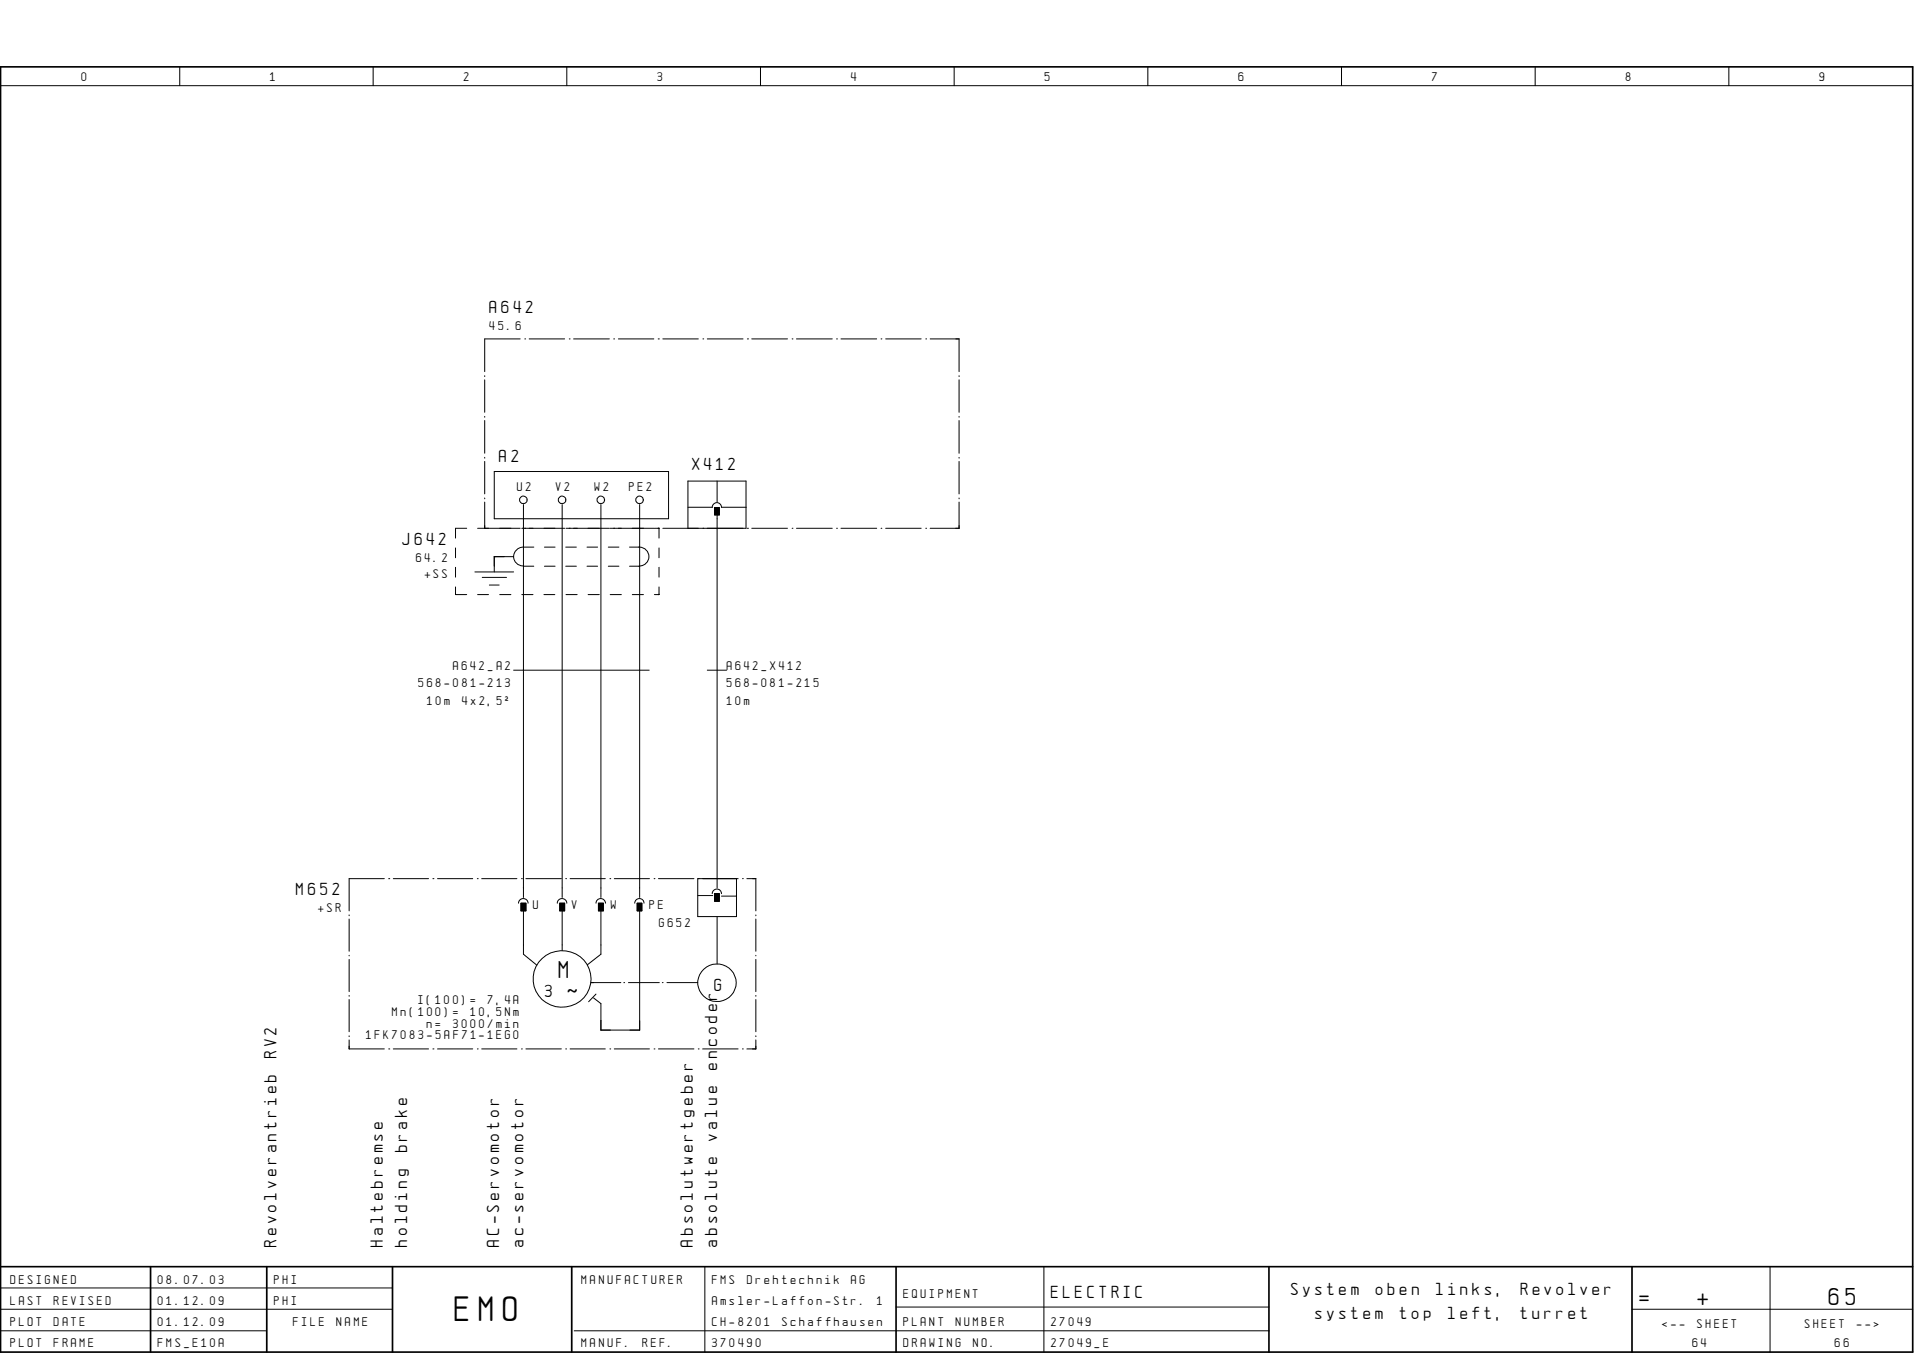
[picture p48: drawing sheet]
<svg xmlns="http://www.w3.org/2000/svg" width="297mm" height="210mm" viewBox="0 0 297 210" stroke-linecap="round" stroke-linejoin="round" font-family="sans-serif">
<defs><g id="words">
<text font-size="4.4" x="70.6" y="205">EMO</text>
<g font-size="3">
<text x="86.7" y="151.8">M</text>
<text x="88.1" y="156">~</text>
<text x="254.4" y="202.4">=</text>
<text x="263.4" y="202.4">+</text>
<text x="283.8" y="202.4">65</text>
</g>
<g font-size="2.2">
<text x="76" y="48.6">A642</text>
<text x="77.5" y="71.7">A2</text>
<text x="107.4" y="73">X412</text>
<text x="62.5" y="84.5">J642</text>
<text x="46" y="138.9">M652</text>
<text x="84.6" y="154.7">3</text>
<text x="110.9" y="153.8">G</text>
<text x="42.9" y="164.2" transform="rotate(-90 42.9 164.2)">RV2</text>
<text x="111.3" y="165.9" transform="rotate(-90 111.3 165.9)">encoder</text>
<text x="63.2" y="178.8" transform="rotate(-90 63.2 178.8)">brake</text>
<text x="111.3" y="177" transform="rotate(-90 111.3 177)">value</text>
<text x="42.9" y="193.5" transform="rotate(-90 42.9 193.5)">Revolverantrieb</text>
<text x="59.4" y="193.5" transform="rotate(-90 59.4 193.5)">Haltebremse</text>
<text x="63.2" y="193.5" transform="rotate(-90 63.2 193.5)">holding</text>
<text x="77.5" y="193.5" transform="rotate(-90 77.5 193.5)">AC-Servomotor</text>
<text x="81.2" y="193.5" transform="rotate(-90 81.2 193.5)">ac-servomotor</text>
<text x="107.5" y="193.5" transform="rotate(-90 107.5 193.5)">Absolutwertgeber</text>
<text x="111.3" y="193.5" transform="rotate(-90 111.3 193.5)">absolute</text>
<text x="163.1" y="201.3">ELECTRIC</text>
<text x="200.4" y="201">System</text>
<text x="213.5" y="201">oben</text>
<text x="222.9" y="201">links,</text>
<text x="236" y="201">Revolver</text>
<text x="204.1" y="204.6">system</text>
<text x="217.3" y="204.6">top</text>
<text x="224.7" y="204.6">left,</text>
<text x="236" y="204.6">turret</text>
</g>
<g font-size="1.6">
<text x="12.7" y="12.6">0</text>
<text x="41.9" y="12.6">1</text>
<text x="72" y="12.6">2</text>
<text x="102.1" y="12.6">3</text>
<text x="132.1" y="12.6">4</text>
<text x="162.1" y="12.6">5</text>
<text x="192.2" y="12.6">6</text>
<text x="222.2" y="12.6">7</text>
<text x="252.3" y="12.6">8</text>
<text x="282.4" y="12.6">9</text>
<text x="76" y="51.1">45.6</text>
<text x="80.3" y="76.1">U2</text>
<text x="86.3" y="76.1">V2</text>
<text x="92.3" y="76.1">W2</text>
<text x="97.6" y="76.1">PE2</text>
<text x="64.6" y="87.1">64.2</text>
<text x="66" y="89.7">+SS</text>
<text x="64.9" y="106.6">568-081-213</text>
<text x="70.3" y="104">A642_A2</text>
<text x="112.8" y="104">A642_X412</text>
<text x="112.8" y="106.6">568-081-215</text>
<text x="66.3" y="109.3">10m</text>
<text x="71.7" y="109.3">4x2,5ý</text>
<text x="112.8" y="109.3">10m</text>
<text x="49.4" y="141.5">+SR</text>
<text x="82.8" y="141">U</text>
<text x="88.8" y="141">V</text>
<text x="94.8" y="141">W</text>
<text x="100.8" y="141">PE</text>
<text x="102.3" y="143.9">G652</text>
<text x="64.9" y="155.7">I(100)=</text>
<text x="75.7" y="155.7">7,4A</text>
<text x="56.8" y="161.2">1FK7083-5AF71-1EG0</text>
<text x="60.9" y="157.6">Mn(100)=</text>
<text x="66.2" y="159.4">n=</text>
<text x="70.3" y="159.4">3000/min</text>
<text x="73" y="157.6">10,5Nm</text>
<text x="1.6" y="199.1">DESIGNED</text>
<text x="1.6" y="202.4">LAST</text>
<text x="8.4" y="202.4">REVISED</text>
<text x="24.5" y="199.1">08.07.03</text>
<text x="24.5" y="202.4">01.12.09</text>
<text x="42.5" y="199.1">PHI</text>
<text x="42.5" y="202.4">PHI</text>
<text x="90.3" y="199.1">MANUFACTURER</text>
<text x="110.5" y="202.4">Amsler-Laffon-Str.</text>
<text x="110.5" y="199.1">FMS</text>
<text x="115.9" y="199.1">Drehtechnik</text>
<text x="132.1" y="199.1">AG</text>
<text x="136.1" y="202.4">1</text>
<text x="140.2" y="201.3">EQUIPMENT</text>
<text x="1.6" y="205.7">PLOT</text>
<text x="1.6" y="209">PLOT</text>
<text x="8.4" y="205.7">DATE</text>
<text x="8.4" y="209">FRAME</text>
<text x="24.5" y="205.7">01.12.09</text>
<text x="24.5" y="209">FMS_E10A</text>
<text x="45.5" y="205.7">FILE</text>
<text x="52.2" y="205.7">NAME</text>
<text x="90.3" y="209">MANUF.</text>
<text x="99.7" y="209">REF.</text>
<text x="110.5" y="209">370490</text>
<text x="110.5" y="205.7">CH-8201</text>
<text x="121.4" y="205.7">Schaffhausen</text>
<text x="140.2" y="205.7">PLANT</text>
<text x="140.2" y="209">DRAWING</text>
<text x="148.3" y="205.7">NUMBER</text>
<text x="151" y="209">NO.</text>
<text x="163.1" y="205.7">27049</text>
<text x="163.1" y="209">27049_E</text>
<text x="258" y="206.1">&lt;--</text>
<text x="262.7" y="209">64</text>
<text x="263.4" y="206.1">SHEET</text>
<text x="280.1" y="206.1">SHEET</text>
<text x="284.8" y="209">66</text>
<text x="288.2" y="206.1">--&gt;</text>
</g>
</g></defs>
<g fill="none" stroke="#000" stroke-width=".16">
<path d="M.1 13.3h296.7M27.9 10.4v2.9M57.9 10.4v2.9M88 10.4v2.9M118 10.4v2.9M148.1 10.4v2.9M178.1 10.4v2.9M208.2 10.4v2.9M238.2 10.4v2.9M268.3 10.4v2.9M75.2 58.3v.1M75.2 58.9v5.1"/>
<path d="M80.7 52.6h-5.5v5.1M81.4 52.6h.2M82.1 52.6h5.5M88.3 52.6h.2M89 52.6h5.6M95.2 52.6h.2M96 52.6h5.5M102.1 52.6h.2M102.9 52.6h5.5M109.1 52.6h.1M109.8 52.6h5.5M116 52.6h.2"/>
<path d="M116.7 52.6h5.5M122.9 52.6h.2M123.6 52.6h5.6M129.8 52.6h.2M130.5 52.6h5.6M136.7 52.6h.2M137.5 52.6h5.5M143.7 52.6h.1M144.4 52.6h4.4v5.1M148.8 58.3v.1M148.8 58.9v5.1M75.2 64.6v.1"/>
<path d="M75.2 65.2v5.1M75.2 71v.1M75.2 71.6v5M75.2 77.3v.1M75.2 77.9v4.1M76.7 73.2h27.1v7.3h-27.1zM81.2 78.3v60.9M87.2 78.3v60.9M93.3 78.3v60.9M99.3 78.3v60.9M106.8 78.7h3.7M110.5 78.7a.72 .72 0 0 1 .7-.7 .72 .72 0 0 1 .8 .7"/>
<path d="M110.9 78.7h.7v1.2h-.7zM111.3 74.6v3.3M111.3 79.9v57.9M112.1 78.7h3.7M148.8 77.9v4.1h-4.4M148.8 64.6v.1M148.8 65.2v5.1M148.8 71v.1M148.8 71.6v5M148.8 77.3v.1M70.7 85v1.5M70.7 88v1.5"/>
<path d="M70.7 91.1v1.1h1.7M72.4 82h-1.7v1.5M73.7 88.7h6M74.1 92.2h1.7M74.1 82h6.6M74.8 89.6h3.8M75.9 90.8h1.6M76.7 86.4h.1M76.7 86.4h3M76.7 86.4v2.3M77.6 92.2h1.7M81 92.2h1.7"/>
<path d="M81 82h6.6M81.2 87.8h1.6M82.8 84.9h-1.6a1.46 1.46 0 0 0-1.5 1.4 1.46 1.46 0 0 0 1.5 1.5M84.4 92.2h1.7M84.5 87.8h1.6M84.5 84.9h1.6M87.8 87.8h1.6M87.8 84.9h1.6M87.8 92.2h1.8M87.8 82h6.8M91.1 87.8h1.6M91.1 84.9h1.6"/>
<path d="M91.3 92.2h1.7M94.4 87.8h1.7M94.4 84.9h1.7M94.7 92.2h1.7M94.7 82h6.8M97.7 84.9h1.6a1.46 1.46 0 0 1 1.4 1.4 1.46 1.46 0 0 1-1.4 1.5M97.7 87.8h1.6M98.1 92.2h1.8M101.6 82h.7M102.3 91.1v1.1h-.7M102.3 82v1.5M102.3 85v1.5"/>
<path d="M102.3 88v1.5M102.9 82h12.9v-7.4h-9v7.4M116 82h.2M116.7 82h5.5M122.9 82h.2M123.6 82h5.6M129.8 82h.2M130.5 82h5.6M136.7 82h.2M137.5 82h5.5M143.7 82h.1M79.7 104h21"/>
<path d="M109.8 104h3M59.6 136.3h-5.4v5M60.3 136.3h.2M61 136.3h5.5M67.2 136.3h.1M67.9 136.3h5.5M74.1 136.3h.1M74.8 136.3h5.4M80.9 136.3h.2M81.6 136.3h5.5M87.8 136.3h.1M88.5 136.3h5.4"/>
<path d="M94.7 136.3h.1M95.3 136.3h5.5M101.5 136.3h.1M102.2 136.3h5.5M108.3 138.9h2.3M110.5 138.6a.72 .72 0 0 1 .7-.7 .72 .72 0 0 1 .8 .7M110.9 138.6h.7v1.2h-.7zM112 139h2.3M114.3 136.3v5.9h-6v-5.9h6.3M115.2 136.3h.2M115.9 136.3h1.4v5M54.2 141.9v.2"/>
<path d="M54.2 142.6v5M54.2 148.2v.1M54.2 148.8v5M54.2 154.4v.2M54.2 155.1v5M80.5 140.1a.74 .74 0 0 1 .7-.7 .74 .74 0 0 1 .8 .7M80.9 140.1h.7v1.2h-.7zM81.2 140.7v7.3l2.1 1.7M84.1 148.7a4.5 4.5 0 0 1 6.2-.1 4.5 4.5 0 0 1 .3 6.2 4.5 4.5 0 0 1-6.1 .6 4.5 4.5 0 0 1-.9-6.1zM86.5 140.1a.74 .74 0 0 1 .7-.7 .74 .74 0 0 1 .8 .7M86.9 140.1h.7v1.2h-.7zM87.2 140.7v6.7"/>
<path d="M91.7 152.4h4.6M92.5 140.1a.74 .74 0 0 1 .7-.7 .74 .74 0 0 1 .8 .7M92.5 154.2l-1.1 1.2M92.9 140.1h.7v1.2h-.7zM93.3 140.7v7.3l-2.2 1.7M96.8 152.4h.1M97.5 152.4h4.8M98.5 140.1a.72 .72 0 0 1 .7-.7 .72 .72 0 0 1 .7 .7M98.9 140.1h.7v1.2h-.7zM99.3 140.7v19.1h-6v-4.1l-1.2-.9M102.8 152.4h.1M103.5 152.4h4.8"/>
<path d="M109.2 150.4a2.96 2.96 0 0 1 4.3 .1 2.96 2.96 0 0 1-.4 4.3 2.96 2.96 0 0 1-4.2-.6 2.77 2.77 0 0 1 .3-3.8zM111.3 142.2v7.3M117.3 141.9v.2M117.3 142.6v5M117.3 148.2v.1M117.3 148.8v5M117.3 154.4v.2M117.3 155.1v5M54.2 160.7v.1M54.2 161.3v1.4h5.4M60.3 162.7h.2M61 162.7h5.5"/>
<path d="M67.2 162.7h.1M67.9 162.7h5.5M74.1 162.7h.1M74.8 162.7h5.4M80.9 162.7h.2M81.6 162.7h5.5M87.8 162.7h.1M88.5 162.7h5.4M94.7 162.7h.1M95.3 162.7h5.5M101.5 162.7h.1M102.2 162.7h5.5"/>
<path d="M108.4 162.7h.1M109 162.7h5.6M115.2 162.7h.2M117.3 161.3v1.4h-1.4M117.3 160.7v.1M.1 199.8h60.8M109.4 196.5v13.3M162 196.5v13.3M274.7 196.5v13.3M.1 203.1h60.8M.1 206.5h41.3M89.1 206.5h107.8"/>
<path d="M139.1 202.8h57.8M253.3 203.1h43.5"/>
<circle cx="81.2" cy="77.5" r=".59"/>
<circle cx="87.2" cy="77.5" r=".59"/>
<circle cx="93.3" cy="77.5" r=".6"/>
<circle cx="99.3" cy="77.5" r=".6"/>
</g>
<path d="M.1 10.4h296.7v199.4h-296.7zM.1 196.5h296.7M23.4 196.5v13.3M41.4 196.5v13.3M60.9 196.5v13.3M88.7 196.5v13.3M139.1 196.5v13.3M196.9 196.5v13.3M253.3 196.5v13.3" fill="none" stroke="#000" stroke-width=".26"/>
<path d="M110.9 78.7h.7v1.2h-.7zM110.9 138.6h.7v1.2h-.7zM80.9 140.1h.7v1.2h-.7zM86.9 140.1h.7v1.2h-.7zM92.9 140.1h.7v1.2h-.7zM98.9 140.1h.7v1.2h-.7z" fill="#000"/>
<use href="#words"/>
</svg>
